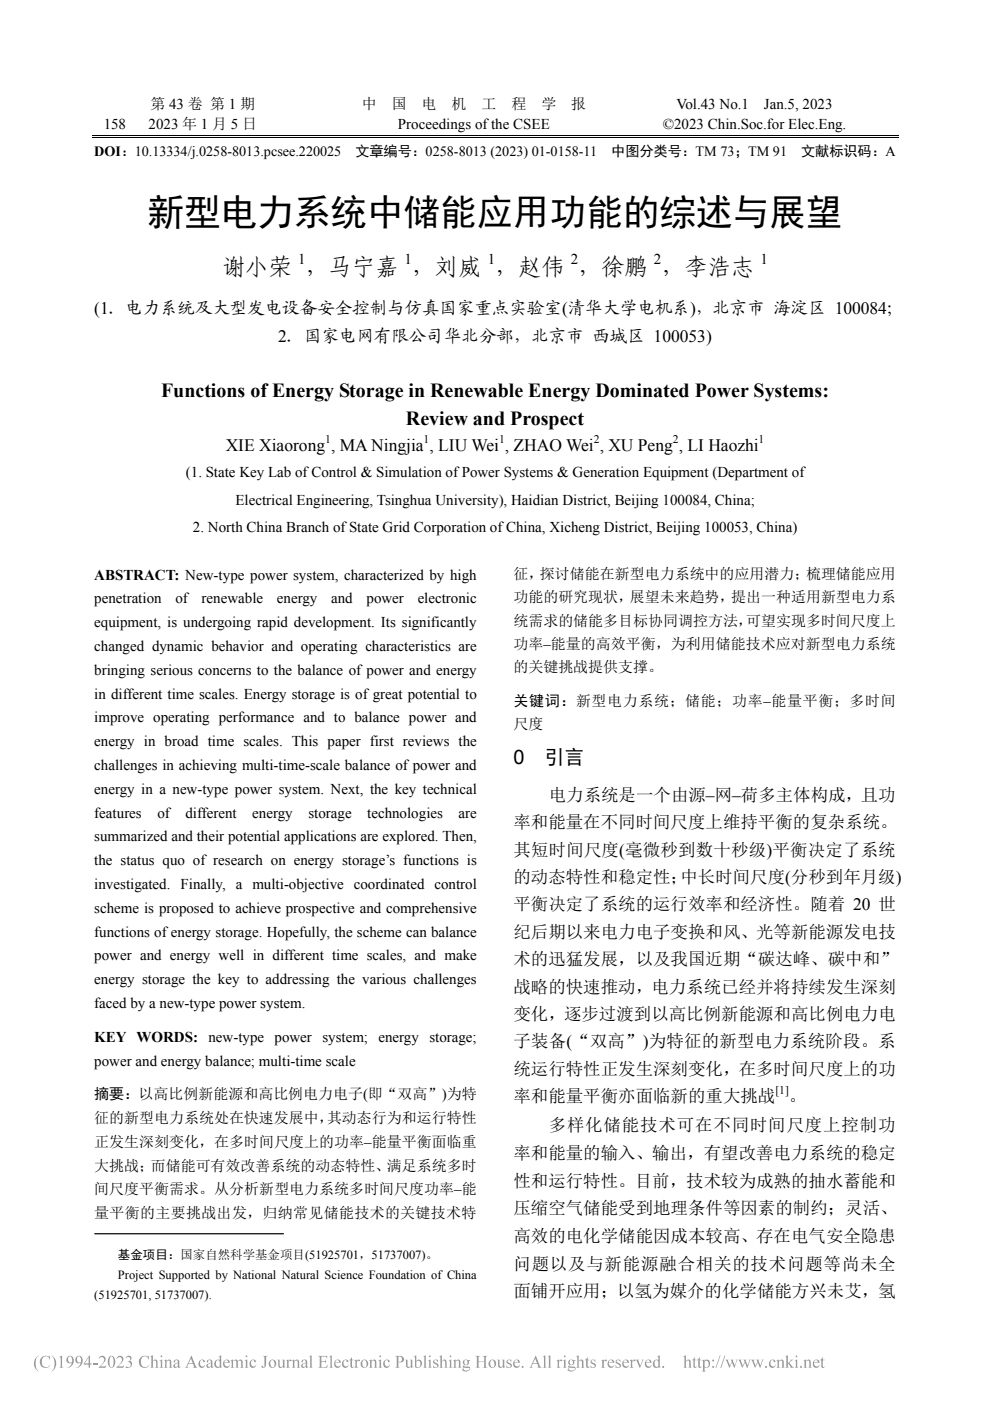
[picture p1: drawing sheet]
<svg xmlns="http://www.w3.org/2000/svg" width="210mm" height="297mm" viewBox="0 0 210 297" stroke-linecap="round" stroke-linejoin="round" font-family="sans-serif">
<defs><g id="words">
<text font-size="7.8" x="31.3" y="47.8">新型电力系统中储能应用功能的综述与展望</text>
<text font-size="4.9" x="47.2" y="58.4">谢小荣 ，马宁嘉 ，刘威 ，赵伟 ，徐鹏 ，李浩志</text>
<g font-size="4.2">
<text x="34.2" y="84.3">Functions of Energy Storage in Renewable Energy Dominated Power Systems:</text>
<text x="86.1" y="90.1">Review and Prospect</text>
<text x="108.9" y="162.1">0</text>
<text x="115.5" y="162.1">引言</text>
</g>
<g font-size="3.7">
<text x="20" y="66.6">(1．电力系统及大型发电设备安全控制与仿真国家重点实验室(清华大学电机系)，北京市 海淀区 100084；</text>
<text x="59" y="72.4">2．国家电网有限公司华北分部，北京市 西城区 100053)</text>
<text x="47.9" y="95.6">XIE Xiaorong , MA Ningjia , LIU Wei , ZHAO Wei , XU Peng , LI Haozhi</text>
<text x="116.4" y="169.8">电力系统是一个由源–网–荷多主体构成，且功</text>
<text x="108.9" y="175.6">率和能量在不同时间尺度上维持平衡的复杂系统。</text>
<text x="108.9" y="181.4">其短时间尺度(毫微秒到数十秒级)平衡决定了系统</text>
<text x="108.9" y="187.2">的动态特性和稳定性；中长时间尺度(分秒到年月级)</text>
<text x="108.9" y="193">平衡决定了系统的运行效率和经济性。随着 20 世</text>
<text x="108.9" y="198.8">纪后期以来电力电子变换和风、光等新能源发电技</text>
<text x="108.9" y="204.6">术的迅猛发展，以及我国近期“碳达峰、碳中和”</text>
<text x="108.9" y="210.4">战略的快速推动，电力系统已经并将持续发生深刻</text>
<text x="108.9" y="216.2">变化，逐步过渡到以高比例新能源和高比例电力电</text>
<text x="108.9" y="222">子装备(“双高”)为特征的新型电力系统阶段。系</text>
<text x="108.9" y="227.8">统运行特性正发生深刻变化，在多时间尺度上的功</text>
<text x="108.9" y="233.6">率和能量平衡亦面临新的重大挑战</text>
<text x="167.3" y="233.6">。</text>
<text x="116.4" y="239.9">多样化储能技术可在不同时间尺度上控制功</text>
<text x="108.9" y="245.7">率和能量的输入、输出，有望改善电力系统的稳定</text>
<text x="108.9" y="251.6">性和运行特性。目前，技术较为成熟的抽水蓄能和</text>
<text x="108.9" y="257.5">压缩空气储能受到地理条件等因素的制约；灵活、</text>
<text x="108.9" y="263.3">高效的电化学储能因成本较高、存在电气安全隐患</text>
<text x="108.9" y="269.2">问题以及与新能源融合相关的技术问题等尚未全</text>
<text x="108.9" y="275">面铺开应用；以氢为媒介的化学储能方兴未艾，氢</text>
</g>
<g font-size="3.2">
<text x="31.9" y="23.2">第 43 卷 第 1 期</text>
<text x="76.7" y="23.2">中</text>
<text x="83.1" y="23.2">国</text>
<text x="89.4" y="23.2">电</text>
<text x="95.8" y="23.2">机</text>
<text x="102.1" y="23.2">工</text>
<text x="108.5" y="23.2">程</text>
<text x="114.8" y="23.2">学</text>
<text x="121.2" y="23.2">报</text>
<text x="143.5" y="23.2">Vol.43 No.1</text>
<text x="162" y="23.2">Jan.5, 2023</text>
<text x="22" y="27.3">158</text>
<text x="31.5" y="27.3">2023 年 1 月 5 日</text>
<text x="84.4" y="27.3">Proceedings of the CSEE</text>
<text x="140.6" y="27.3">©2023 Chin.Soc.for Elec.Eng.</text>
<text x="63.2" y="56.1">1</text>
<text x="85.8" y="56.1">1</text>
<text x="103.4" y="56.1">1</text>
<text x="121.1" y="56.1">2</text>
<text x="138.7" y="56.1">2</text>
<text x="161.3" y="56.1">1</text>
<text x="39.4" y="101.2">(1. State Key Lab of Control &amp; Simulation of Power Systems &amp; Generation Equipment (Department of</text>
<text x="49.9" y="107">Electrical Engineering, Tsinghua University), Haidian District, Beijing 100084, China;</text>
<text x="40.9" y="112.8">2. North China Branch of State Grid Corporation of China, Xicheng District, Beijing 100053, China)</text>
<text x="20" y="122.9">ABSTRACT: New-type power system, characterized by high</text>
<text x="108.9" y="122.8">征，探讨储能在新型电力系统中的应用潜力；梳理储能应用</text>
<text x="20" y="127.9">penetration</text>
<text x="37.2" y="127.9">of</text>
<text x="42.8" y="127.9">renewable</text>
<text x="58.7" y="127.9">energy</text>
<text x="70.2" y="127.9">and</text>
<text x="77.8" y="127.9">power</text>
<text x="88.6" y="127.9">electronic</text>
<text x="108.9" y="127.7">功能的研究现状，展望未来趋势，提出一种适用新型电力系</text>
<text x="20" y="133">equipment, is undergoing rapid development. Its significantly</text>
<text x="108.9" y="132.7">统需求的储能多目标协同调控方法，</text>
<text x="108.9" y="137.6">功率–能量的高效平衡，为利用储能技术应对新型电力系统</text>
<text x="158.3" y="132.7">可望实现多时间尺度上</text>
<text x="20" y="138">changed dynamic behavior and operating characteristics are</text>
<text x="20" y="143.1">bringing serious concerns to the balance of power and energy</text>
<text x="108.9" y="142.6">的关键挑战提供支撑。</text>
<text x="20" y="148.1">in different time scales. Energy storage is of great potential to</text>
<text x="108.9" y="149.6">关键词：新型电力系统；储能；功率–能量平衡；多时间</text>
<text x="20" y="153.2">improve operating performance and to balance power and</text>
<text x="108.9" y="154.6">尺度</text>
<text x="20" y="158.2">energy in broad time scales. This paper first reviews the</text>
<text x="20" y="163.3">challenges in achieving multi-time-scale balance of power and</text>
<text x="20" y="168.3">energy in a new-type power system. Next, the key technical</text>
<text x="20" y="173.3">features</text>
<text x="33.4" y="173.3">of</text>
<text x="39.3" y="173.3">different</text>
<text x="53.5" y="173.3">energy</text>
<text x="65.4" y="173.3">storage</text>
<text x="77.9" y="173.3">technologies</text>
<text x="97.3" y="173.3">are</text>
<text x="20" y="178.4">summarized and their potential applications are explored. Then,</text>
<text x="20" y="183.4">the status quo of research on energy storage’s functions is</text>
<text x="20" y="188.5">investigated. Finally, a multi-objective coordinated control</text>
<text x="20" y="193.5">scheme is proposed to achieve prospective and comprehensive</text>
<text x="20" y="198.6">functions of energy storage. Hopefully, the scheme can balance</text>
<text x="20" y="203.6">power and energy well in different time scales, and make</text>
<text x="20" y="208.7">energy storage the key to addressing the various challenges</text>
<text x="20" y="213.7">faced by a new-type power system.</text>
<text x="20" y="220.9">KEY WORDS: new-type power system; energy</text>
<text x="91.1" y="220.9">storage;</text>
<text x="20" y="225.9">power and energy balance; multi-time scale</text>
<text x="20" y="233.1">摘要：以高比例新能源和高比例电力电子(即“双高”)为特</text>
<text x="20" y="238.1">征的新型电力系统处在快速发展中，</text>
<text x="69.4" y="238.1">其动态行为和运行特性</text>
<text x="20" y="243.2">正发生深刻变化，在多时间尺度上的功率–能量平衡面临重</text>
<text x="20" y="248.2">大挑战；而储能可有效改善系统的动态特性、满足系统多时</text>
<text x="20" y="253.2">间尺度平衡需求。从分析新型电力系统多时间尺度功率–能</text>
<text x="20" y="258.3">量平衡的主要挑战出发，归纳常见储能技术的关键技术特</text>
</g>
<g font-size="3">
<text x="20" y="33.1">DOI：10.13334/j.0258-8013.pcsee.220025</text>
<text x="75.4" y="33.1">文章编号：0258-8013 (2023) 01-0158-11</text>
<text x="129.6" y="33.1">中图分类号：TM 73；TM 91</text>
<text x="169.9" y="33.1">文献标识码：A</text>
</g>
<g font-size="2.6">
<text x="25" y="266.9">基金项目：国家自然科学基金项目(51925701，51737007)。</text>
<text x="20" y="275.4">(51925701, 51737007).</text>
<text x="25" y="271.1">Project Supported by National Natural Science Foundation of China</text>
</g>
<g font-size="2.5">
<text x="69" y="93.9">1</text>
<text x="89.9" y="93.9">1</text>
<text x="105.9" y="93.9">1</text>
<text x="125.9" y="93.9">2</text>
<text x="142.7" y="93.9">2</text>
<text x="160.9" y="93.9">1</text>
<text x="164.5" y="231.9">[1]</text>
</g>
</g></defs>
<path d="M19.5 29.1h171M19.5 28.7h171" fill="none" stroke="#000" stroke-width=".21"/>
<path d="M20.1 261.6h40" fill="none" stroke="#000" stroke-width=".26"/>
<g fill="#999">
<path d="M7.8 287.7l.4-.3a2.47 2.47 0 0 0 0 3.4 1.93 1.93 0 0 1-.4-3.1z" fill-rule="evenodd"/>
<path d="M14.4 287.6a.93 .93 0 0 1 1.2 .3 .93 .93 0 0 1 0 1.1 1.34 1.34 0 0 1-1.5 1 1.26 1.26 0 0 0 1.1-1.1 .77 .77 0 0 1-1.1-.2 .77 .77 0 0 1 .3-1.1zM14.7 287.6a.64 .64 0 0 0-.3 .9 .64 .64 0 0 0 .9 .2 .99 .99 0 0 0-.4-1.2z" fill-rule="evenodd"/>
<path d="M10.9 287.4a1.91 1.91 0 0 1 0 3.4 2.47 2.47 0 0 0 0-3.4z" fill-rule="evenodd"/>
<path d="M12.5 287.7l.7-.3v2.3l.3 .3h-.9l.2-.2 .1-1.6-.1-.4z" fill-rule="evenodd"/>
<path d="M8.9 287.7a1.78 1.78 0 0 1 1.5-.2l.1-.1 .1 .9a.92 .92 0 0 0-1.1-.7 .92 .92 0 0 0-.6 1.2 .98 .98 0 0 0 .6 1 .98 .98 0 0 0 1.2-.4 1.24 1.24 0 0 1-1.9 .3 1.24 1.24 0 0 1 .1-2z" fill-rule="evenodd"/>
<path d="M172.6 288.5a.67 .67 0 0 1 .8-.2 .67 .67 0 0 1 .4 .6h-1.2a.6 .6 0 0 0 .4 .8 .6 .6 0 0 0 .8-.4 .73 .73 0 0 1-1 .7 .73 .73 0 0 1-.4-1.1zM172.8 288.5l-.2 .3h.9a.4 .4 0 0 0-.3-.4 .4 .4 0 0 0-.4 .1z" fill-rule="evenodd"/>
<path d="M18.9 287.4h.2v1.7h.3v.2h-.3v.7h-.3v-.7h-1v-.2zM18.8 287.8l-.8 1.3h.8z" fill-rule="evenodd"/>
<path d="M19.7 289h1v.3h-1z" fill-rule="evenodd"/>
<path d="M95.4 287.6a.18 .18 0 0 1 .3 0 .18 .18 0 0 1-.3 0zM95.1 288.5l.6-.2v1.4l.3 .3h-.9l.3-.2v-.2v-1.1z" fill-rule="evenodd"/>
<path d="M23.2 287.7a.75 .75 0 0 1 .9-.1 .75 .75 0 0 1 .3 .8 1.09 1.09 0 0 1-1 1.6 1.75 1.75 0 0 1-.2-2.3zM23.5 287.6a2.28 2.28 0 0 0 0 2.3h.1a1.76 1.76 0 0 0 .3-2.1z" fill-rule="evenodd"/>
<path d="M127.5 288.5l.6-.2v.3l.2-.3h.3a.2 .2 0 0 1 0 .3 .2 .2 0 0 1-.3-.1l-.2 .3v.9l.3 .3h-.9l.2-.2v-1.2z" fill-rule="evenodd"/>
<path d="M174.4 287.7l.1 .6h.4l-.4 .1v1.3l.2 .1 .2-.1a.38 .38 0 0 1-.4 .3 .38 .38 0 0 1-.3-.4v-1.2h-.3z" fill-rule="evenodd"/>
<path d="M134.8 288.3h.8l-.2 .2 .4 1.1 .4-1.2-.2-.1h.6l-.9 1.7-.7-1.5z" fill-rule="evenodd"/>
<path d="M29.9 287.7a1.76 1.76 0 0 1 1.5-.2l.2-.1v.9a.9 .9 0 0 0-1.1-.7 .9 .9 0 0 0-.6 1.2 .96 .96 0 0 0 .6 1 .96 .96 0 0 0 1.2-.4 1.24 1.24 0 0 1-1.9 .3 1.24 1.24 0 0 1 .1-2z" fill-rule="evenodd"/>
<path d="M31.8 287.6l.6-.2v1.2a.54 .54 0 0 1 .7-.3 .54 .54 0 0 1 .3 .7v.8l.3 .2h-.9l.3-.3v-.9a.35 .35 0 0 0-.3-.4 .35 .35 0 0 0-.4 .3v1.1l.3 .2h-.8l.2-.3v-2z" fill-rule="evenodd"/>
<path d="M34.1 287.6a.18 .18 0 0 1 .3 0 .18 .18 0 0 1-.3 0zM33.8 288.5l.6-.2v1.4l.3 .3h-.9l.3-.2v-.2v-1.1z" fill-rule="evenodd"/>
<path d="M34.7 288.5l.6-.2v.3a.54 .54 0 0 1 .7-.4 .54 .54 0 0 1 .3 .7v.9l.3 .2h-.8l.2-.2v-1.1l-.2-.2-.5 .2v1.1l.3 .2h-.9l.3-.1v-.3v-1.1z" fill-rule="evenodd"/>
<path d="M36.9 288.5a.62 .62 0 0 1 .7-.3 .62 .62 0 0 1 .4 .7v.8l.3 .1-.4 .2-.2-.2a.51 .51 0 0 1-.9 .1 .51 .51 0 0 1 .4-.8l.5-.2v-.3a.32 .32 0 0 0-.4-.2 .32 .32 0 0 0-.2 .4h-.2zM37.1 289.3a.34 .34 0 0 0 .1 .5 .34 .34 0 0 0 .5-.2v-.6z" fill-rule="evenodd"/>
<path d="M81.5 288.5a.56 .56 0 0 1 .6-.3 .56 .56 0 0 1 .5 .5 .27 .27 0 0 1-.3 0 .27 .27 0 0 1-.1-.3 .6 .6 0 0 0-.6 .4 .6 .6 0 0 0 .1 .7 .55 .55 0 0 0 .6 .2 .55 .55 0 0 0 .4-.4 .76 .76 0 0 1-.9 .7 .76 .76 0 0 1-.5-1.1z" fill-rule="evenodd"/>
<path d="M42.3 288.5a.59 .59 0 0 1 .7-.3 .59 .59 0 0 1 .4 .5 .29 .29 0 0 1-.3 0 .29 .29 0 0 1-.1-.3 .6 .6 0 0 0-.6 .4 .6 .6 0 0 0 .1 .7 .55 .55 0 0 0 .6 .2 .55 .55 0 0 0 .4-.4 .76 .76 0 0 1-.9 .7 .76 .76 0 0 1-.5-1.1z" fill-rule="evenodd"/>
<path d="M44 288.4a.62 .62 0 0 1 .7-.1 .62 .62 0 0 1 .3 .6l.1 .9h.2l-.4 .2-.2-.2a.51 .51 0 0 1-.9 .1 .51 .51 0 0 1 .5-.8l.4-.2v-.3a.36 .36 0 0 0-.4-.2 .36 .36 0 0 0-.3 .5l-.1-.2zM44.1 289.3v.2l.1 .3 .5-.2v-.6z" fill-rule="evenodd"/>
<path d="M46.4 287.6l.5-.2v2.3l.3 .1-.6 .2v-.2a.74 .74 0 0 1-1 0 .74 .74 0 0 1-.1-1.1l.5-.4 .6 .1v-.7zM46 288.5a.75 .75 0 0 0-.2 .8 .75 .75 0 0 0 .6 .5l.2-.2v-.8a.38 .38 0 0 0-.2-.4 .38 .38 0 0 0-.4 .1z" fill-rule="evenodd"/>
<path d="M124.6 287.7v.6h.4l-.4 .1v1.3l.2 .1 .3-.1a.38 .38 0 0 1-.5 .3 .38 .38 0 0 1-.3-.4v-1.2h-.3z" fill-rule="evenodd"/>
<path d="M48.9 288.5l.5-.2v.3a.55 .55 0 0 1 .5-.3 .55 .55 0 0 1 .5 .3 .53 .53 0 0 1 .7-.4 .53 .53 0 0 1 .4 .7v.9l.2 .2h-.8l.3-.2v-.9a.35 .35 0 0 0-.4-.4 .35 .35 0 0 0-.4 .3v1l.3 .2h-.8l.2-.2v-.9a.37 .37 0 0 0-.2-.4 .37 .37 0 0 0-.5 .2l.1 1.1 .2 .2h-.8l.2-.1v-.3v-1.1z" fill-rule="evenodd"/>
<path d="M53.2 288.5a.56 .56 0 0 1 .6-.3 .56 .56 0 0 1 .4 .5 .27 .27 0 0 1-.3 0 .27 .27 0 0 1-.1-.3 .6 .6 0 0 0-.6 .4 .6 .6 0 0 0 .2 .7 .55 .55 0 0 0 .5 .2 .55 .55 0 0 0 .5-.4 .76 .76 0 0 1-1 .7 .76 .76 0 0 1-.5-1.1z" fill-rule="evenodd"/>
<path d="M55.7 287.5h1.1l-.4 .3v1.3a.58 .58 0 0 1-.2 .8 .58 .58 0 0 1-.7-.2l.1-.1 .4 .3 .1-.1v-2z" fill-rule="evenodd"/>
<path d="M166.5 287.6l.6-.2v1.6l.6-.5-.1-.2h.7l-.9 .6 1 1.1h-.8l.1-.2-.6-.8v.8l.3 .2h-.9l.2-.1 .1-.3v-1.9z" fill-rule="evenodd"/>
<path d="M58.7 288.3h.6v1.1a.36 .36 0 0 0 .3 .4 .36 .36 0 0 0 .4-.2v-1.1l-.2-.2h.5v1.4l.3 .1-.6 .2v-.3a.52 .52 0 0 1-.6 .3 .52 .52 0 0 1-.4-.6v-1z" fill-rule="evenodd"/>
<path d="M60.6 288.5l.6-.2v.3l.3-.3 .3 .1a.23 .23 0 0 1-.1 .2 .23 .23 0 0 1-.3-.1l-.2 .3v.9l.3 .3h-.9l.3-.2v-1.2z" fill-rule="evenodd"/>
<path d="M61.8 288.5l.6-.2v.3a.54 .54 0 0 1 .7-.4 .54 .54 0 0 1 .4 .7v.9l.2 .2h-.8l.2-.2v-.9v-.3l-.2-.1-.5 .2v1.1l.3 .2h-.8l.2-.2v-1.2z" fill-rule="evenodd"/>
<path d="M64.1 288.4a.62 .62 0 0 1 .7-.1 .62 .62 0 0 1 .4 .6v.9h.2l-.3 .2-.3-.2a.51 .51 0 0 1-.9 .1 .51 .51 0 0 1 .5-.8l.4-.2v-.3a.36 .36 0 0 0-.4-.2 .36 .36 0 0 0-.2 .5l-.2-.2zM64.2 289.3v.2l.2 .3 .4-.2v-.6z" fill-rule="evenodd"/>
<path d="M92 288.4l.9-.1v.5a.47 .47 0 0 0-.3-.4 .47 .47 0 0 0-.5 .1l.3 .4a.59 .59 0 0 1 .5 .8 .59 .59 0 0 1-.9 .2l-.1 .1v-.5a.48 .48 0 0 0 .3 .4 .48 .48 0 0 0 .5-.2l-.1-.3-.7-.4z" fill-rule="evenodd"/>
<path d="M67.5 287.5h1.9v.5l-.2-.3-1-.1v1h.8l.1-.3v.8l-.2-.3-.7-.1v1.1l.1 .1a.9 .9 0 0 0 1.2-.6l-.1 .7h-1.9l.2-.1 .1-.4v-1.8z" fill-rule="evenodd"/>
<path d="M113.6 287.4l.9 2.1 .4 .5h-1l.3-.2-.2-.6h-1l-.3 .6 .3 .2h-.7l.3-.3zM113.5 288l-.5 1h.9z" fill-rule="evenodd"/>
<path d="M72.8 288.5a.56 .56 0 0 1 .6-.3 .56 .56 0 0 1 .4 .5 .27 .27 0 0 1-.3 0 .27 .27 0 0 1-.1-.3 .6 .6 0 0 0-.6 .4 .6 .6 0 0 0 .2 .7 .55 .55 0 0 0 .5 .2 .55 .55 0 0 0 .5-.4 .76 .76 0 0 1-1 .7 .76 .76 0 0 1-.4-1.1z" fill-rule="evenodd"/>
<path d="M74.6 287.7v.6h.4l-.4 .1 .1 1.3 .1 .1 .3-.1a.39 .39 0 0 1-.5 .3 .39 .39 0 0 1-.3-.4v-1.2h-.3z" fill-rule="evenodd"/>
<path d="M75.1 288.5l.6-.2v.3l.4-.3a.18 .18 0 0 1 .2 .1 .18 .18 0 0 1-.1 .2l-.3-.1-.2 .3v1l.3 .2h-.9l.2-.1 .1-.3-.1-1.1z" fill-rule="evenodd"/>
<path d="M76.4 289.1a.85 .85 0 0 1 1.7 0 .85 .85 0 0 1-1.7 0zM77 288.5a.86 .86 0 0 0 .5 1.4 .91 .91 0 0 0-.4-1.5z" fill-rule="evenodd"/>
<path d="M78.2 288.5l.6-.2v.3a.54 .54 0 0 1 .7-.4 .54 .54 0 0 1 .3 .7v.9l.3 .2h-.8l.2-.2v-.9l-.1-.3-.2-.1-.4 .2v1.1l.3 .2h-.9l.3-.2v-1.2z" fill-rule="evenodd"/>
<path d="M80.5 287.6a.19 .19 0 0 1 .3 0 .19 .19 0 0 1-.3 0zM80.2 288.5l.6-.2v1.5l.3 .2h-.8l.2-.3v-1.1z" fill-rule="evenodd"/>
<path d="M40.6 287.4l.9 2.1 .4 .5h-1l.2-.2-.1-.6h-1l-.3 .6 .3 .2h-.8l.3-.3zM40.5 288l-.5 1h.9z" fill-rule="evenodd"/>
<path d="M83.8 287.5h.9a.76 .76 0 0 1 1 .8 .76 .76 0 0 1-1.2 .5v.9l.3 .3h-1l.3-.2v-.3v-1.8zM84.5 287.7v1a.57 .57 0 0 0 .8-.5 .57 .57 0 0 0-.8-.5z" fill-rule="evenodd"/>
<path d="M87.7 287.6l.6-.2v1.2a.7 .7 0 0 1 1-.2 .7 .7 0 0 1 .2 1 .92 .92 0 0 1-1.5 .4v-2l-.1-.2zM88.3 288.7v1a.65 .65 0 0 0 1-.4 .65 .65 0 0 0-.7-.8z" fill-rule="evenodd"/>
<path d="M89.7 287.6l.6-.2v2.3l.3 .3h-.9l.3-.2v-2.1z" fill-rule="evenodd"/>
<path d="M98.4 288.4l.4-.1 .9 .1-.3 .1a.68 .68 0 0 1-.1 .8 .68 .68 0 0 1-.8 .2l-.1 .1 .2 .1a.72 .72 0 0 1 1.1 .6 .9 .9 0 0 1-.8 .5 .9 .9 0 0 1-.8-.5l.3-.3-.2-.4 .3-.2-.3-.4zM98.6 288.4a.49 .49 0 0 0-.1 .7 .49 .49 0 0 0 .6 .1 .5 .5 0 0 0 .1-.6 .5 .5 0 0 0-.6-.2zM98.5 290l-.2 .2a.73 .73 0 0 0 .7 .4 .73 .73 0 0 0 .6-.5z" fill-rule="evenodd"/>
<path d="M93.1 287.6l.6-.2v1.2a.54 .54 0 0 1 .7-.3 .54 .54 0 0 1 .3 .7l.1 .8 .2 .2h-.8l.2-.3v-.9a.35 .35 0 0 0-.3-.4 .35 .35 0 0 0-.4 .3v1.1l.3 .2h-.8l.2-.3v-2z" fill-rule="evenodd"/>
<path d="M21.2 287.6a.77 .77 0 0 1 1.1 .2 .77 .77 0 0 1-.2 1.1l-.8 .8h.9l.3-.2-.1 .5-1.5-.1a2.08 2.08 0 0 0 1.1-1.9 .62 .62 0 0 0-1 .1z" fill-rule="evenodd"/>
<path d="M96.1 288.5l.5-.2v.3a.54 .54 0 0 1 .7-.4 .54 .54 0 0 1 .3 .7l.1 .9 .2 .2h-.8l.2-.2v-1.1l-.2-.2-.5 .2v1.1l.3 .2h-.8l.2-.1v-.3v-1.1z" fill-rule="evenodd"/>
<path d="M65.5 287.6l.6-.2v2.3l.3 .3h-.9l.3-.2v-2.1z" fill-rule="evenodd"/>
<path d="M85.8 288.3h.6v1.1a.36 .36 0 0 0 .3 .4 .36 .36 0 0 0 .4-.2v-1.1l-.2-.2h.6v1.4l.2 .1-.6 .2v-.3a.54 .54 0 0 1-.6 .3 .54 .54 0 0 1-.4-.6v-1z" fill-rule="evenodd"/>
<path d="M100.8 287.5h1l-.3 .2v1h1.2v-1l-.4-.2h1.1l-.3 .1-.1 .3 .1 1.8 .3 .3h-1.1l.4-.2v-1h-1.2v1l.3 .2h-1l.3-.2v-.3v-1.8z" fill-rule="evenodd"/>
<path d="M103.6 289.1a.85 .85 0 0 1 1.7 0 .85 .85 0 0 1-1.7 0zM104.2 288.4a.89 .89 0 0 0 .4 1.5 .92 .92 0 0 0-.3-1.5z" fill-rule="evenodd"/>
<path d="M168.7 287.6a.2 .2 0 0 1 .4 0 .2 .2 0 0 1-.4 0zM168.5 288.5l.6-.2v1.4l.3 .3h-.9l.3-.2v-.2v-1.1z" fill-rule="evenodd"/>
<path d="M107.6 288.4l.8-.1v.5a.44 .44 0 0 0-.3-.4 .44 .44 0 0 0-.5 .2l.3 .3a.59 .59 0 0 1 .6 .8 .59 .59 0 0 1-.9 .2l-.2 .1v-.5a.48 .48 0 0 0 .4 .4 .48 .48 0 0 0 .5-.2l-.1-.3-.8-.5z" fill-rule="evenodd"/>
<path d="M109.1 288.5a.67 .67 0 0 1 .7-.2 .67 .67 0 0 1 .5 .6h-1.2a.6 .6 0 0 0 .4 .8 .6 .6 0 0 0 .7-.4 .74 .74 0 0 1-.9 .7 .74 .74 0 0 1-.4-1.1zM109.3 288.5l-.2 .3h.8a.39 .39 0 0 0-.2-.4 .39 .39 0 0 0-.4 .1z" fill-rule="evenodd"/>
<path d="M147.3 287.7l.1 .6h.3l-.3 .1v1.3l.1 .1 .2-.1a.32 .32 0 0 1-.3 .3 .32 .32 0 0 1-.3-.3v-1.3h-.3z" fill-rule="evenodd"/>
<path d="M115.1 287.6l.6-.2v2.2v.3l.3 .1h-.9l.3-.2v-.2v-1.8l-.1-.2z" fill-rule="evenodd"/>
<path d="M116.2 287.6l.5-.2v2.4l.3 .2h-.8l.2-.4v-1.9z" fill-rule="evenodd"/>
<path d="M52.1 287.6a.2 .2 0 0 1 .4 0 .2 .2 0 0 1-.4 0zM51.9 288.5l.6-.2v1.5l.2 .2h-.8l.2-.3v-1.1z" fill-rule="evenodd"/>
<path d="M118 288.5l.6-.2v.3l.4-.3a.18 .18 0 0 1 .2 .1 .18 .18 0 0 1-.1 .2l-.3-.1-.2 .3v1l.3 .2h-.9l.2-.1 .1-.3-.1-1.1z" fill-rule="evenodd"/>
<path d="M119.6 287.6a.2 .2 0 0 1 .4 0 .2 .2 0 0 1-.4 0zM119.3 288.5l.6-.2v1.4l.3 .3h-.8l.2-.2v-1.2z" fill-rule="evenodd"/>
<path d="M120.7 288.4l.5-.1 .9 .1-.1 .1h-.3a.68 .68 0 0 1-.1 .8 .68 .68 0 0 1-.8 .2v.1l.2 .1a.75 .75 0 0 1 1.1 .6 .93 .93 0 0 1-.8 .5 .93 .93 0 0 1-.9-.5l.3-.3-.2-.3 .3-.3-.3-.4zM120.9 288.4a.49 .49 0 0 0-.1 .7 .49 .49 0 0 0 .6 .1 .5 .5 0 0 0 .1-.6 .5 .5 0 0 0-.6-.2zM120.8 290l-.2 .2a.72 .72 0 0 0 .7 .4 .72 .72 0 0 0 .6-.5z" fill-rule="evenodd"/>
<path d="M122.2 287.6l.5-.2v1.2a.55 .55 0 0 1 .7-.3 .55 .55 0 0 1 .4 .7v.8l.2 .2h-.8l.2-.2v-1a.35 .35 0 0 0-.3-.4 .35 .35 0 0 0-.4 .3v1.1l.3 .2h-.8l.2-.1v-.3v-1.8v-.2z" fill-rule="evenodd"/>
<path d="M47.6 288.5a.67 .67 0 0 1 .7-.2 .67 .67 0 0 1 .5 .6h-1.2a.6 .6 0 0 0 .4 .8 .6 .6 0 0 0 .7-.4 .74 .74 0 0 1-.9 .7 .74 .74 0 0 1-.5-1.1zM47.7 288.5l-.1 .3h.8a.39 .39 0 0 0-.2-.4 .39 .39 0 0 0-.5 .1z" fill-rule="evenodd"/>
<path d="M125.4 288.4l.9-.1v.5a.45 .45 0 0 0-.3-.4 .45 .45 0 0 0-.5 .1v.2l.3 .2a.59 .59 0 0 1 .5 .8 .59 .59 0 0 1-.9 .2l-.1 .1v-.5a.45 .45 0 0 0 .3 .4 .45 .45 0 0 0 .5-.2l-.1-.3-.7-.4z" fill-rule="evenodd"/>
<path d="M148.3 287.7l.1 .6h.4l-.4 .1v1.3l.2 .1 .2-.1a.38 .38 0 0 1-.4 .3 .38 .38 0 0 1-.3-.4v-1.2h-.3z" fill-rule="evenodd"/>
<path d="M25 287.6a.77 .77 0 0 1 1.1 .2 .77 .77 0 0 1-.3 1.1l-.8 .8h1l.3-.2-.2 .5h-1.4a2.65 2.65 0 0 0 1.1-2 .6 .6 0 0 0-.6-.3 .6 .6 0 0 0-.5 .4z" fill-rule="evenodd"/>
<path d="M129.1 288.5a.67 .67 0 0 1 .7-.2 .67 .67 0 0 1 .5 .6h-1.2a.6 .6 0 0 0 .4 .8 .6 .6 0 0 0 .7-.4 .73 .73 0 0 1-.9 .7 .73 .73 0 0 1-.4-1.1zM129.3 288.5l-.2 .3h.8a.4 .4 0 0 0-.2-.4 .4 .4 0 0 0-.4 .1z" fill-rule="evenodd"/>
<path d="M130.7 288.4l.9-.1v.5a.44 .44 0 0 0-.3-.4 .44 .44 0 0 0-.5 .2l.3 .3a.59 .59 0 0 1 .5 .8 .59 .59 0 0 1-.9 .2l-.1 .1v-.5a.48 .48 0 0 0 .3 .4 .48 .48 0 0 0 .5-.2v-.3l-.8-.5z" fill-rule="evenodd"/>
<path d="M132.2 288.5a.67 .67 0 0 1 .8-.2 .67 .67 0 0 1 .4 .6h-1.1a.6 .6 0 0 0 .3 .8 .6 .6 0 0 0 .8-.4 .74 .74 0 0 1-1 .7 .74 .74 0 0 1-.4-1.1zM132.4 288.5l-.1 .3h.7a.39 .39 0 0 0-.2-.4 .39 .39 0 0 0-.4 .1z" fill-rule="evenodd"/>
<path d="M133.5 288.5l.6-.2v.3l.4-.3a.18 .18 0 0 1 .3 .1 .18 .18 0 0 1-.2 .2l-.3-.1-.2 .3v1l.3 .2h-.9l.3-.1v-.3v-1.1z" fill-rule="evenodd"/>
<path d="M137 288.5a.67 .67 0 0 1 .8-.2 .67 .67 0 0 1 .4 .6h-1.1a.6 .6 0 0 0 .3 .8 .6 .6 0 0 0 .8-.4 .74 .74 0 0 1-1 .7 .74 .74 0 0 1-.4-1.1zM137.2 288.5l-.1 .3h.7a.39 .39 0 0 0-.2-.4 .39 .39 0 0 0-.4 .1z" fill-rule="evenodd"/>
<path d="M69.8 287.6l.6-.2v2.2v.3l.3 .1h-.9l.3-.2v-.2v-1.8l-.1-.2z" fill-rule="evenodd"/>
<path d="M91 287.6a.2 .2 0 0 1 .4 0 .2 .2 0 0 1-.4 0zM90.8 288.5l.5-.2 .1 1.4 .2 .3h-.8l.2-.2 .1-.2-.1-1.1z" fill-rule="evenodd"/>
<path d="M26.8 287.7a.58 .58 0 0 1 .9-.1 .58 .58 0 0 1-.1 .9 .82 .82 0 0 1 .2 1.2 .82 .82 0 0 1-1.2 .1l.1-.1a.59 .59 0 0 0 1-.2 .59 .59 0 0 0-.6-.8 .54 .54 0 0 0 .5-.4 .54 .54 0 0 0-.4-.6l-.5 .3z" fill-rule="evenodd"/>
<path d="M144.9 287.6l.6-.2v1.2a.55 .55 0 0 1 .7-.3 .55 .55 0 0 1 .3 .7v.8l.3 .2h-.9l.3-.2v-1a.35 .35 0 0 0-.3-.4 .35 .35 0 0 0-.4 .3v1.1l.2 .2h-.8l.3-.2v-2.1z" fill-rule="evenodd"/>
<path d="M139.4 287.6l.5-.2v2.3l.3 .1-.6 .2v-.2a.74 .74 0 0 1-1 0 .74 .74 0 0 1 0-1.1l.4-.4 .6 .1v-.7zM139 288.5a.77 .77 0 0 0 .5 1.3l.1-.2v-.8a.39 .39 0 0 0-.2-.4 .39 .39 0 0 0-.4 .1z" fill-rule="evenodd"/>
<path d="M148.8 288.5l.6-.2v.3a.62 .62 0 0 1 .8-.3 .62 .62 0 0 1 .4 .8 .76 .76 0 0 1-.3 .8 .76 .76 0 0 1-.9 0v.6l.3 .3h-.9l.3-.2v-2zM149.6 288.6l-.2 .1v.7a.47 .47 0 0 0 .6 .5 .47 .47 0 0 0 .3-.7 .5 .5 0 0 0-.1-.6 .5 .5 0 0 0-.6 0z" fill-rule="evenodd"/>
<path d="M151.1 288.5a.2 .2 0 0 1 .4 0 .2 .2 0 0 1-.4 0zM151 289.8a.25 .25 0 0 1 .5 0 .25 .25 0 0 1-.5 0z" fill-rule="evenodd"/>
<path d="M152.7 287.4h.1l-.9 2.6h-.1z" fill-rule="evenodd"/>
<path d="M153.7 287.4h.1l-.8 2.6h-.2z" fill-rule="evenodd"/>
<path d="M153.8 288.3h.8l-.2 .2 .4 1.1 .4-.9-.3-.4h.7l-.2 .2 .5 1 .3-1.1-.2-.1h.5l-.2 .3-.5 1.4-.5-1.1-.6 1.1-.6-1.5z" fill-rule="evenodd"/>
<path d="M156.6 288.3h.7l-.2 .2 .5 1.1 .3-.9-.3-.4h.7l-.1 .2 .4 1 .4-1.1-.3-.1h.5l-.7 1.7-.5-1.1-.6 1.1-.6-1.5z" fill-rule="evenodd"/>
<path d="M159.3 288.3h.7l-.1 .3 .4 1 .4-.9-.4-.4h.7l-.1 .3 .4 .9 .4-1-.2-.2h.5l-.3 .3-.4 1.4-.6-1.1-.6 1.1z" fill-rule="evenodd"/>
<path d="M71.1 288.5a.67 .67 0 0 1 .7-.2 .67 .67 0 0 1 .5 .6h-1.2a.6 .6 0 0 0 .4 .8 .6 .6 0 0 0 .7-.4 .73 .73 0 0 1-.9 .7 .73 .73 0 0 1-.4-1.1zM71.3 288.5l-.2 .3h.8a.4 .4 0 0 0-.2-.4 .4 .4 0 0 0-.4 .1z" fill-rule="evenodd"/>
<path d="M163.3 288.5a.59 .59 0 0 1 .7-.3 .59 .59 0 0 1 .4 .5 .29 .29 0 0 1-.3 0 .29 .29 0 0 1-.1-.3 .6 .6 0 0 0-.6 .4 .6 .6 0 0 0 .1 .7 .55 .55 0 0 0 .6 .2 .55 .55 0 0 0 .4-.4 .76 .76 0 0 1-.9 .7 .76 .76 0 0 1-.5-1.1z" fill-rule="evenodd"/>
<path d="M164.6 288.5l.6-.2v.3a.54 .54 0 0 1 .7-.4 .54 .54 0 0 1 .3 .7v.9l.3 .2h-.8l.2-.2v-1.1l-.2-.2-.5 .2v1.1l.3 .2h-.9l.3-.1v-.3v-1.1z" fill-rule="evenodd"/>
<path d="M56.9 289.1a.85 .85 0 0 1 1.7 0 .85 .85 0 0 1-1.7 0zM57.5 288.4a.89 .89 0 0 0 .5 1.5 .92 .92 0 0 0-.4-1.5z" fill-rule="evenodd"/>
<path d="M105.4 288.3h.5v1.1a.36 .36 0 0 0 .3 .4 .36 .36 0 0 0 .4-.2v-1.1l-.2-.2h.6v1.4l.2 .1-.6 .2v-.3a.52 .52 0 0 1-.6 .3 .52 .52 0 0 1-.3-.6l-.1-1z" fill-rule="evenodd"/>
<path d="M170.4 288.5l.6-.2v.3a.54 .54 0 0 1 .6-.4 .54 .54 0 0 1 .4 .7v.9l.2 .2h-.8l.3-.2v-.9l-.1-.3-.2-.1-.4 .2v1.1l.2 .2h-.8l.2-.2v-1.2z" fill-rule="evenodd"/>
<path d="M16.3 287.6a.86 .86 0 0 1 1.1 .1 .86 .86 0 0 1 .1 1 1.38 1.38 0 0 1-1.5 1.3 1.21 1.21 0 0 0 1.1-1.1 .78 .78 0 0 1-1.1-.2 .78 .78 0 0 1 .3-1.1zM16.4 287.7a.64 .64 0 0 0-.1 .8 .64 .64 0 0 0 .8 .3 .74 .74 0 0 0-.5-1.2z" fill-rule="evenodd"/>
<circle cx="162.5" cy="289.8" r=".22"/>
<circle cx="110.8" cy="289.8" r=".22"/>
<circle cx="140.7" cy="289.8" r=".22"/>
<circle cx="169.9" cy="289.8" r=".22"/>
</g>
<use href="#words"/>
</svg>
